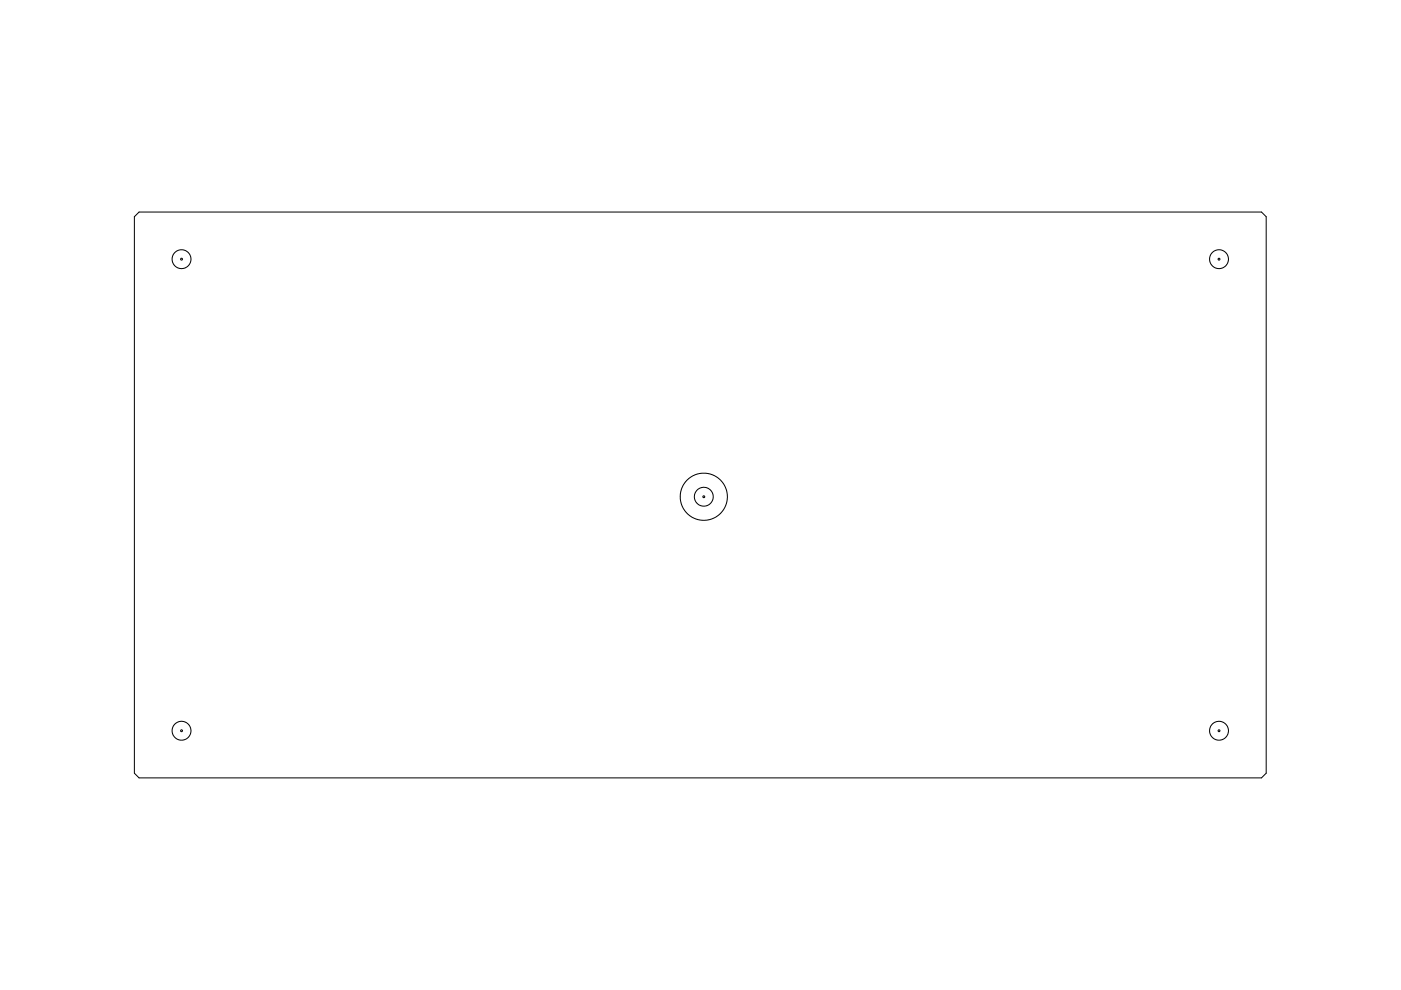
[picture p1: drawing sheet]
<svg xmlns="http://www.w3.org/2000/svg" width="297mm" height="210mm" viewBox="0 0 297 210" stroke-linecap="round" stroke-linejoin="round" font-family="sans-serif">
<g fill="none" stroke="#000" stroke-width=".21">
<path d="M28.5 46l1-1h238l1 1v117.9l-1 1h-238l-1-1z"/>
<circle cx="38.5" cy="55" r=".21"/>
<circle cx="38.5" cy="54.9" r="2"/>
<circle cx="258.5" cy="55" r=".21"/>
<circle cx="258.5" cy="54.9" r="2"/>
<circle cx="149.2" cy="105.3" r="2"/>
<circle cx="149.2" cy="105.3" r="5"/>
<circle cx="149.2" cy="105.3" r=".2"/>
<circle cx="38.5" cy="154.9" r="2"/>
<circle cx="38.5" cy="154.9" r=".2"/>
<circle cx="258.5" cy="154.9" r="2"/>
<circle cx="258.5" cy="154.9" r=".2"/>
</g>
</svg>
